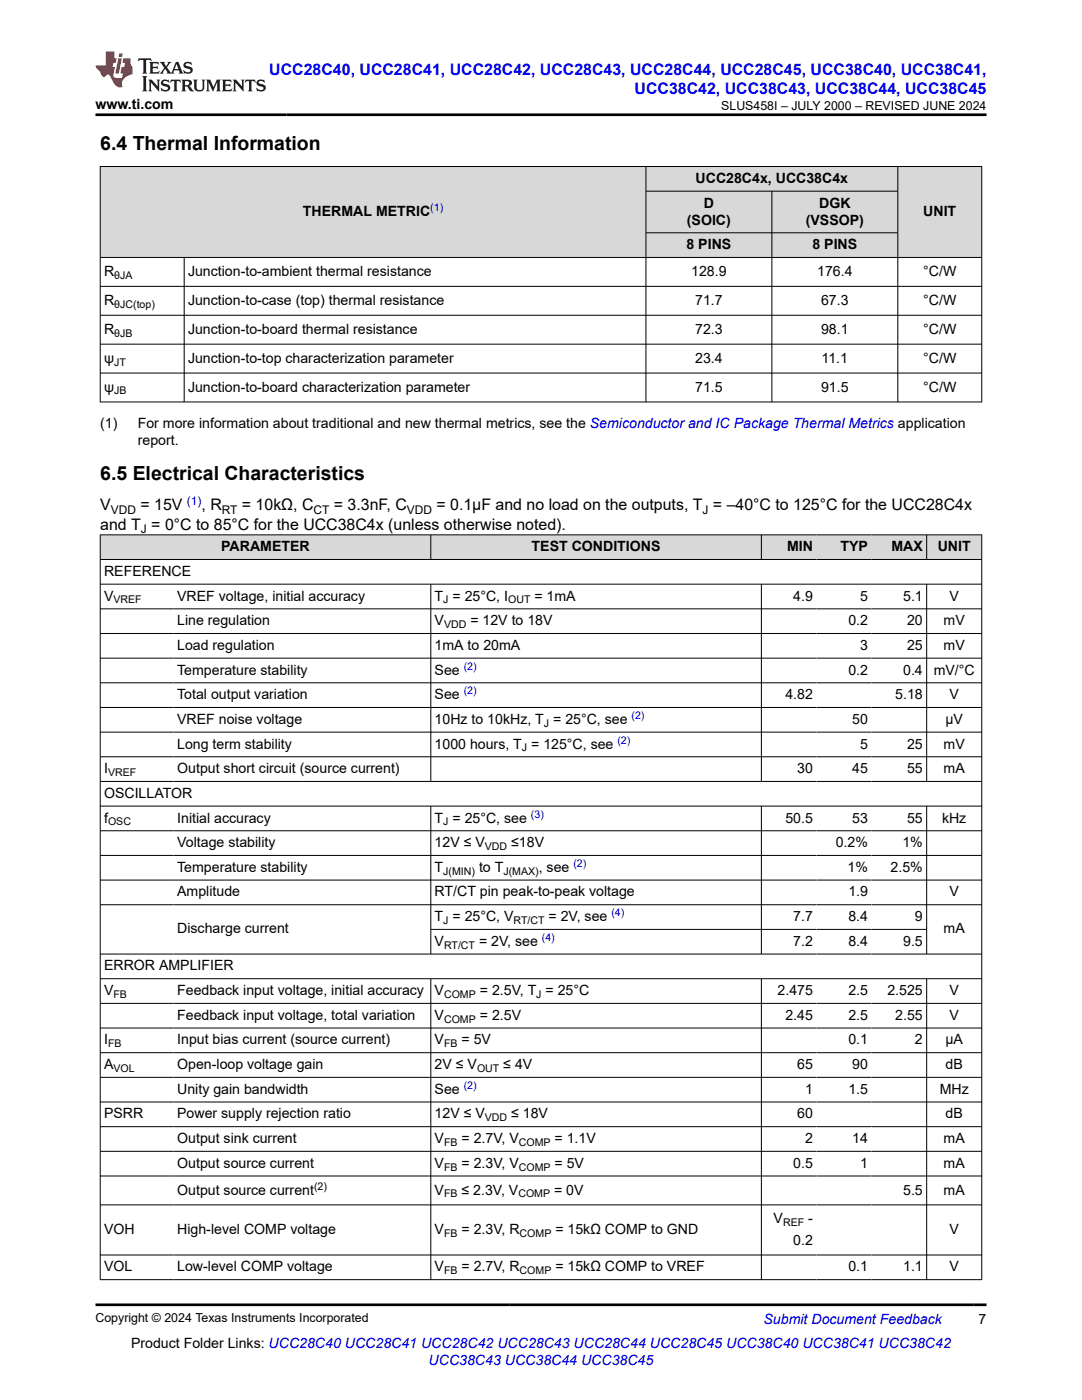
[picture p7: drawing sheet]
<svg xmlns="http://www.w3.org/2000/svg" width="216mm" height="279mm" viewBox="0 0 216 279" stroke-linecap="round" stroke-linejoin="round" font-family="sans-serif">
<defs><g id="words">
<g font-size="3.9">
<text x="20" y="29.9">6.4 Thermal Information</text>
<text x="20" y="95.7">6.5 Electrical Characteristics</text>
</g>
<g font-size="3.2" fill="#00f">
<text x="53.7" y="14.9">UCC28C40, UCC28C41, UCC28C42, UCC28C43, UCC28C44, UCC28C45, UCC38C40, UCC38C41,</text>
<text x="126.6" y="18.7">UCC38C42, UCC38C43, UCC38C44, UCC38C45</text>
</g>
<g font-size="3.2">
<text x="20" y="101.9">V</text>
<text x="28" y="101.9">= 15V</text>
<text x="40.2" y="101.9">, R</text>
<text x="48.3" y="101.9">= 10kΩ, C</text>
<text x="66.6" y="101.9">= 3.3nF, C</text>
<text x="87.1" y="101.9">= 0.1µF and no load on the outputs, T = –40°C to 125°C for the UCC28C4x</text>
<text x="20" y="105.7">and T = 0°C to 85°C for the UCC38C4x (unless otherwise noted).</text>
</g>
<g font-size="2.8">
<text x="19" y="21.8">www.ti.com</text>
<text x="138.8" y="36.5">UCC28C4x, UCC38C4x</text>
<text x="140.4" y="41.4">D</text>
<text x="163.4" y="41.4">DGK</text>
<text x="60.5" y="43.1">THERMAL METRIC</text>
<text x="137.1" y="44.8">(SOIC)</text>
<text x="160.8" y="44.8">(VSSOP)</text>
<text x="184.2" y="43.1">UNIT</text>
<text x="137" y="49.7">8 PINS</text>
<text x="162.1" y="49.7">8 PINS</text>
<text x="20.8" y="55.1">R</text>
<text x="37.5" y="55.1">Junction-to-ambient thermal resistance</text>
<text x="137.9" y="55.1">128.9</text>
<text x="163.1" y="55.1">176.4</text>
<text x="184.2" y="55.1">°C/W</text>
<text x="20.8" y="60.8">R</text>
<text x="37.5" y="60.8">Junction-to-case (top) thermal resistance</text>
<text x="138.7" y="60.8">71.7</text>
<text x="163.8" y="60.8">67.3</text>
<text x="184.2" y="60.8">°C/W</text>
<text x="20.8" y="66.6">R</text>
<text x="37.5" y="66.6">Junction-to-board thermal resistance</text>
<text x="138.7" y="66.6">72.3</text>
<text x="163.8" y="66.6">98.1</text>
<text x="184.2" y="66.6">°C/W</text>
<text x="20.8" y="72.4">ψ</text>
<text x="37.5" y="72.4">Junction-to-top characterization parameter</text>
<text x="138.7" y="72.4">23.4</text>
<text x="163.9" y="72.4">11.1</text>
<text x="184.2" y="72.4">°C/W</text>
<text x="20.8" y="78.2">ψ</text>
<text x="37.5" y="78.2">Junction-to-board characterization parameter</text>
<text x="138.7" y="78.2">71.5</text>
<text x="163.8" y="78.2">91.5</text>
<text x="184.2" y="78.2">°C/W</text>
<text x="20" y="85.4">(1)</text>
<text x="27.5" y="88.8">report.</text>
<text x="27.5" y="85.4">For more information about traditional and new thermal metrics, see the Semiconductor and IC Package Thermal Metrics application</text>
<text x="44.1" y="110">PARAMETER</text>
<text x="106.1" y="110">TEST CONDITIONS</text>
<text x="157" y="110">MIN</text>
<text x="167.7" y="110">TYP</text>
<text x="177.9" y="110">MAX</text>
<text x="187.1" y="110">UNIT</text>
<text x="20.8" y="114.9">REFERENCE</text>
<text x="20.8" y="119.9">V</text>
<text x="35.4" y="119.9">VREF voltage, initial accuracy</text>
<text x="86.7" y="119.9">T = 25°C, I</text>
<text x="106.6" y="119.9">= 1mA</text>
<text x="158.3" y="119.9">4.9</text>
<text x="171.6" y="119.9">5</text>
<text x="180.2" y="119.9">5.1</text>
<text x="189.5" y="119.9">V</text>
<text x="35.4" y="124.8">Line regulation</text>
<text x="86.7" y="124.8">V</text>
<text x="93.9" y="124.8">= 12V to 18V</text>
<text x="169.3" y="124.8">0.2</text>
<text x="181" y="124.8">20</text>
<text x="188.3" y="124.8">mV</text>
<text x="35.4" y="129.7">Load regulation</text>
<text x="86.7" y="129.7">1mA to 20mA</text>
<text x="171.6" y="129.7">3</text>
<text x="181" y="129.7">25</text>
<text x="188.3" y="129.7">mV</text>
<text x="35.4" y="134.6">Temperature stability</text>
<text x="86.7" y="134.6">See</text>
<text x="169.3" y="134.6">0.2</text>
<text x="180.2" y="134.6">0.4</text>
<text x="186.3" y="134.6">mV/°C</text>
<text x="35.4" y="139.5">Total output variation</text>
<text x="86.7" y="139.5">See</text>
<text x="156.7" y="139.5">4.82</text>
<text x="178.6" y="139.5">5.18</text>
<text x="189.5" y="139.5">V</text>
<text x="35.4" y="144.5">VREF noise voltage</text>
<text x="35.4" y="149.4">Long term stability</text>
<text x="86.7" y="144.5">10Hz to 10kHz, T = 25°C, see</text>
<text x="86.7" y="149.4">1000 hours, T = 125°C, see</text>
<text x="170.1" y="144.5">50</text>
<text x="171.6" y="149.4">5</text>
<text x="181" y="149.4">25</text>
<text x="188.3" y="149.4">mV</text>
<text x="188.6" y="144.5">µV</text>
<text x="20.8" y="154.3">I</text>
<text x="35.4" y="154.3">Output short circuit (source current)</text>
<text x="159.1" y="154.3">30</text>
<text x="170.1" y="154.3">45</text>
<text x="181" y="154.3">55</text>
<text x="188.3" y="154.3">mA</text>
<text x="20.8" y="159.2">OSCILLATOR</text>
<text x="20.8" y="164.1">f</text>
<text x="35.4" y="164.1">Initial accuracy</text>
<text x="86.7" y="164.1">T = 25°C, see</text>
<text x="156.7" y="164.1">50.5</text>
<text x="170.1" y="164.1">53</text>
<text x="181" y="164.1">55</text>
<text x="188" y="164.1">kHz</text>
<text x="35.4" y="169.1">Voltage stability</text>
<text x="35.4" y="174">Temperature stability</text>
<text x="86.7" y="169.1">12V ≤ V</text>
<text x="86.7" y="174">T</text>
<text x="95.6" y="174">to T</text>
<text x="102" y="169.1">≤18V</text>
<text x="107.5" y="174">, see</text>
<text x="166.8" y="169.1">0.2%</text>
<text x="169.1" y="174">1%</text>
<text x="177.7" y="174">2.5%</text>
<text x="180.1" y="169.1">1%</text>
<text x="35.4" y="178.9">Amplitude</text>
<text x="86.7" y="178.9">RT/CT pin peak-to-peak voltage</text>
<text x="169.3" y="178.9">1.9</text>
<text x="189.5" y="178.9">V</text>
<text x="86.7" y="183.8">T = 25°C, V</text>
<text x="109.5" y="183.8">= 2V, see</text>
<text x="158.3" y="183.8">7.7</text>
<text x="169.3" y="183.8">8.4</text>
<text x="182.6" y="183.8">9</text>
<text x="35.4" y="186.3">Discharge current</text>
<text x="86.7" y="188.8">V</text>
<text x="95.6" y="188.8">= 2V, see</text>
<text x="158.3" y="188.8">7.2</text>
<text x="169.3" y="188.8">8.4</text>
<text x="180.2" y="188.8">9.5</text>
<text x="188.3" y="186.3">mA</text>
<text x="20.8" y="193.7">ERROR AMPLIFIER</text>
<text x="20.8" y="198.6">V</text>
<text x="35.4" y="198.6">Feedback input voltage, initial accuracy</text>
<text x="35.4" y="203.5">Feedback input voltage, total variation</text>
<text x="86.7" y="198.6">V</text>
<text x="86.7" y="203.5">V</text>
<text x="95.7" y="198.6">= 2.5V, T = 25°C</text>
<text x="95.7" y="203.5">= 2.5V</text>
<text x="155.2" y="198.6">2.475</text>
<text x="156.7" y="203.5">2.45</text>
<text x="169.3" y="198.6">2.5</text>
<text x="169.3" y="203.5">2.5</text>
<text x="177.1" y="198.6">2.525</text>
<text x="178.6" y="203.5">2.55</text>
<text x="189.5" y="198.6">V</text>
<text x="189.5" y="203.5">V</text>
<text x="20.8" y="208.4">I</text>
<text x="35.4" y="208.4">Input bias current (source current)</text>
<text x="86.7" y="208.4">V</text>
<text x="92.1" y="208.4">= 5V</text>
<text x="169.3" y="208.4">0.1</text>
<text x="182.6" y="208.4">2</text>
<text x="188.6" y="208.4">µA</text>
<text x="20.8" y="213.4">A</text>
<text x="35.4" y="213.4">Open-loop voltage gain</text>
<text x="86.7" y="213.4">2V ≤ V</text>
<text x="100.4" y="213.4">≤ 4V</text>
<text x="159.1" y="213.4">65</text>
<text x="170.1" y="213.4">90</text>
<text x="188.7" y="213.4">dB</text>
<text x="35.4" y="218.3">Unity gain bandwidth</text>
<text x="86.7" y="218.3">See</text>
<text x="160.6" y="218.3">1</text>
<text x="169.3" y="218.3">1.5</text>
<text x="187.5" y="218.3">MHz</text>
<text x="20.8" y="223.2">PSRR</text>
<text x="35.4" y="223.2">Power supply rejection ratio</text>
<text x="86.7" y="223.2">12V ≤ V</text>
<text x="102" y="223.2">≤ 18V</text>
<text x="159.1" y="223.2">60</text>
<text x="188.7" y="223.2">dB</text>
<text x="35.4" y="228.1">Output sink current</text>
<text x="35.4" y="233">Output source current</text>
<text x="86.7" y="228.1">V</text>
<text x="86.7" y="233">V</text>
<text x="92.1" y="228.1">= 2.7V, V</text>
<text x="92.1" y="233">= 2.3V, V</text>
<text x="110.7" y="228.1">= 1.1V</text>
<text x="110.7" y="233">= 5V</text>
<text x="158.3" y="233">0.5</text>
<text x="160.6" y="228.1">2</text>
<text x="170.1" y="228.1">14</text>
<text x="171.6" y="233">1</text>
<text x="188.3" y="228.1">mA</text>
<text x="188.3" y="233">mA</text>
<text x="35.4" y="238.4">Output source current</text>
<text x="86.7" y="238.4">V</text>
<text x="92.1" y="238.4">≤ 2.3V, V</text>
<text x="110.6" y="238.4">= 0V</text>
<text x="180.2" y="238.4">5.5</text>
<text x="188.3" y="238.4">mA</text>
<text x="154.4" y="244.2">V</text>
<text x="161.3" y="244.2">-</text>
<text x="20.8" y="246.3">VOH</text>
<text x="35.4" y="246.3">High-level COMP voltage</text>
<text x="86.7" y="246.3">V</text>
<text x="92.1" y="246.3">= 2.3V, R</text>
<text x="110.8" y="246.3">= 15kΩ COMP to GND</text>
<text x="158.3" y="248.4">0.2</text>
<text x="189.5" y="246.3">V</text>
<text x="20.8" y="253.7">VOL</text>
<text x="35.4" y="253.7">Low-level COMP voltage</text>
<text x="86.7" y="253.7">V</text>
<text x="92.1" y="253.7">= 2.7V, R</text>
<text x="110.8" y="253.7">= 15kΩ COMP to VREF</text>
<text x="169.3" y="253.7">0.1</text>
<text x="180.2" y="253.7">1.1</text>
<text x="189.5" y="253.7">V</text>
<text x="26.2" y="269">Product Folder Links: UCC28C40 UCC28C41 UCC28C42 UCC28C43 UCC28C44 UCC28C45 UCC38C40 UCC38C41 UCC38C42</text>
<text x="195.3" y="264.2">7</text>
</g>
<g font-size="2.8" fill="#00f">
<text x="152.4" y="264.2">Submit Document Feedback</text>
<text x="85.5" y="272.4">UCC38C43 UCC38C44 UCC38C45</text>
</g>
<g font-size="2.5">
<text x="143.9" y="21.9">SLUS458I – JULY 2000 – REVISED JUNE 2024</text>
<text x="19" y="263.9">Copyright © 2024 Texas Instruments Incorporated</text>
</g>
<text font-size="2.4" fill="#00f" x="37.3" y="100.8">(1)</text>
<g font-size="2.4">
<text x="22.1" y="102.5">VDD</text>
<text x="28.1" y="106.3">J</text>
<text x="44.3" y="102.5">RT</text>
<text x="62.6" y="102.5">CT</text>
<text x="81.2" y="102.5">VDD</text>
<text x="140.2" y="102.5">J</text>
</g>
<g font-size="2.1" fill="#00f">
<text x="85.9" y="42.2">(1)</text>
<text x="92.5" y="133.7">(2)</text>
<text x="92.5" y="138.6">(2)</text>
<text x="126" y="143.5">(2)</text>
<text x="123.2" y="148.4">(2)</text>
<text x="105.9" y="163.2">(3)</text>
<text x="114.4" y="173.1">(2)</text>
<text x="122" y="182.9">(4)</text>
<text x="108.1" y="187.8">(4)</text>
<text x="92.5" y="217.3">(2)</text>
</g>
<g font-size="2.1">
<text x="22.8" y="55.6">θJA</text>
<text x="22.8" y="61.4">θJC(top)</text>
<text x="22.8" y="67.2">θJB</text>
<text x="22.8" y="72.9">JT</text>
<text x="22.8" y="78.7">JB</text>
<text x="22.6" y="120.4">VREF</text>
<text x="88.5" y="120.4">J</text>
<text x="88.6" y="125.3">VDD</text>
<text x="101.4" y="120.4">OUT</text>
<text x="104.1" y="149.9">J</text>
<text x="108.5" y="145">J</text>
<text x="21.6" y="154.9">VREF</text>
<text x="21.6" y="164.7">OSC</text>
<text x="88.5" y="164.7">J</text>
<text x="96.8" y="169.6">VDD</text>
<text x="88.5" y="174.6">J(MIN)</text>
<text x="100.4" y="174.6">J(MAX)</text>
<text x="88.5" y="184.4">J</text>
<text x="102.5" y="184.4">RT/CT</text>
<text x="88.6" y="189.3">RT/CT</text>
<text x="22.6" y="199.2">FB</text>
<text x="88.6" y="199.2">COMP</text>
<text x="107" y="199.2">J</text>
<text x="21.6" y="209">FB</text>
<text x="88.6" y="204.1">COMP</text>
<text x="88.6" y="209">FB</text>
<text x="22.6" y="213.9">VOL</text>
<text x="95.2" y="213.9">OUT</text>
<text x="96.8" y="223.8">VDD</text>
<text x="88.6" y="228.7">FB</text>
<text x="88.6" y="233.6">FB</text>
<text x="103.5" y="228.7">COMP</text>
<text x="103.5" y="233.6">COMP</text>
<text x="62.7" y="237.5">(2)</text>
<text x="88.6" y="239">FB</text>
<text x="103.4" y="239">COMP</text>
<text x="156.3" y="244.7">REF</text>
<text x="88.6" y="246.8">FB</text>
<text x="103.7" y="246.8">COMP</text>
<text x="88.6" y="254.3">FB</text>
<text x="103.7" y="254.3">COMP</text>
</g>
</g></defs>
<g fill="#d8d8d8">
<path d="M20 33.2h175.9v5h-175.9z" fill-rule="evenodd"/>
<path d="M20.1 33.3h108.7v18h-108.7z" fill-rule="evenodd"/>
<path d="M129 33.3h50.1v4.8h-50.1z" fill-rule="evenodd"/>
<path d="M179.2 33.3h16.6v18h-16.6z" fill-rule="evenodd"/>
<path d="M129 38.2h25v8.2h-25z" fill-rule="evenodd"/>
<path d="M154.1 38.2h25v8.2h-25z" fill-rule="evenodd"/>
<path d="M129 46.5h25v4.8h-25z" fill-rule="evenodd"/>
<path d="M154.1 46.5h25v4.8h-25z" fill-rule="evenodd"/>
</g>
<g fill="none" stroke="#000" stroke-width=".2">
<path d="M19.9 33.2h176.1M20 33.2v47.1M128.9 33.2v47.1M128.9 38.2h50.3M154 38.2v42.1M179.1 33.2v47.1M195.9 33.2v47.1M19.9 51.4h176.1M19.9 57.2h176.1M36.8 51.4v28.9M128.9 46.5h50.3M19.9 62.9h176.1"/>
<path d="M19.9 68.7h176.1M19.9 74.5h176.1M19.9 80.2h176.1"/>
</g>
<g fill="#d8d8d8">
<path d="M20 106.7h175.9v5h-175.9z" fill-rule="evenodd"/>
<path d="M20.1 106.8h65.8v4.8h-65.8z" fill-rule="evenodd"/>
<path d="M86 106.8h65.9v4.8h-65.9z" fill-rule="evenodd"/>
<path d="M152 106.8h10.9v4.8h-10.9z" fill-rule="evenodd"/>
<path d="M162.9 106.8h11v4.8h-11z" fill-rule="evenodd"/>
<path d="M173.9 106.8h10.9v4.8h-10.9z" fill-rule="evenodd"/>
<path d="M185 106.8h10.8v4.8h-10.8z" fill-rule="evenodd"/>
</g>
<g fill="none" stroke="#000" stroke-width=".2">
<path d="M19.9 106.7h176.1M19.9 111.7h176.1M19.9 116.6h176.1M20 106.7v148.7M86 106.7v5M86 116.6v39.4M151.9 106.7v5M151.9 116.6v39.4M184.9 106.7v5M184.9 116.6v39.4M195.9 106.7v148.7M19.9 121.5h176.1"/>
<path d="M19.9 126.4h176.1M19.9 131.3h176.1M19.9 136.3h176.1M19.9 141.2h176.1M19.9 146.1h176.1M19.9 151h176.1M19.9 156h176.1M19.9 160.9h176.1M19.9 165.8h176.1M19.9 170.7h176.1M19.9 175.6h176.1M86 160.9v29.6"/>
<path d="M151.9 160.9v29.6M184.9 160.9v29.6M19.9 180.6h176.1M19.9 190.4h176.1M19.9 195.3h176.1M86 195.3v60.1M86 185.5h99M151.9 195.3v60.1M184.9 195.3v60.1M19.9 200.2h176.1M19.9 205.2h176.1M19.9 210.1h176.1"/>
<path d="M19.9 215h176.1M19.9 219.9h176.1M19.9 224.9h176.1M19.9 229.8h176.1M19.9 234.7h176.1M19.9 240.5h176.1M19.9 250.5h176.1M19.9 255.4h176.1"/>
</g>
<path d="M27.7 11.6l-.2 .6 .5-.2h.6v.1v2.2l-.2 .4h1l-.2-.4v-2.2v-.1h.5l.5 .2-.1-.6zM29.8 12.4l.2 .3v1.6l-.2 .4h1.9l.1-.6a1.08 1.08 0 0 1-1.3 .2v-.7h.6l.4 .2v-.7l-.4 .2h-.6v-.5l.2-.2a1 1 0 0 1 1 .3l-.1-.5zM31.8 12.4l1 1.1-1 1.2h.9l-.2-.2 .4-.8 .5 .8-.2 .2h1.6l-.2-.2 .1-.5h1l.1 .5-.1 .2h.9l-.2-.4-.8-1.9h-.5l-1 2.1-.8-1.1 .9-1h-.8l.2 .2-.5 .6-.3-.6 .1-.2zM35.2 12.8l.4 1h-.8zM36.8 12.5a.65 .65 0 0 0-.2 .7 .65 .65 0 0 0 .6 .5l.7 .1 .1 .3a.79 .79 0 0 1-.7 .4 .79 .79 0 0 1-.7-.5l.1 .7 .2-.1a.93 .93 0 0 0 1.1 0 .93 .93 0 0 0 .4-.9 1.46 1.46 0 0 0-1.2-.6l-.1-.3a1.09 1.09 0 0 1 1.2 .2l-.2-.6-.1 .1-.6-.2zM28.4 15.2l.2 .4v2.2l-.2 .4h1l-.2-.4v-2.2l.2-.4zM29.6 15.9l.2 .4v1.5l-.2 .4h.8l-.3-.4v-1.3l1.7 1.8v-2l.2-.4h-.8l.2 .2 .1 1.1-1.2-1.3zM32.3 16a.65 .65 0 0 0-.2 .8 .65 .65 0 0 0 .7 .4l.6 .2 .1 .2a.79 .79 0 0 1-.7 .4 .79 .79 0 0 1-.7-.5l.1 .7 .2-.1a.93 .93 0 0 0 1.1 .1 .93 .93 0 0 0 .4-1 1.46 1.46 0 0 0-1.2-.5l-.1-.4a1.09 1.09 0 0 1 1.2 .2l-.2-.6-.1 .1-.6-.1zM34.1 15.9l-.1 .6a.63 .63 0 0 1 .7-.3l.1 1.6-.3 .4h1l-.2-.4v-1.6a.66 .66 0 0 1 .8 .3l-.1-.6zM36.2 15.9l.2 .4v1.5l-.2 .4h.9l-.2-.2v-.7h.5l.1 .2a.79 .79 0 0 0 1.2 .6l-1-.9a.61 .61 0 0 0 .6-.6 .61 .61 0 0 0-.5-.7zM36.9 16.2h.2a.47 .47 0 0 1 .5 .1 .47 .47 0 0 1 .1 .5l-.2 .1-.6 .1zM38.5 15.9l.2 .2a2.27 2.27 0 0 0 .4 2 1.04 1.04 0 0 0 1.7-.7v-1.3l.2-.2h-.8l.2 .4v1.1a.6 .6 0 0 1-.6 .6 .6 .6 0 0 1-.6-.6v-1.1l.3-.4zM41.1 15.9l.2 .4v1.5l-.2 .4h.7l-.2-.4v-1.4l.9 1.9 .8-1.9v1.4l-.2 .4h1l-.3-.4v-1.5l.3-.4h-.8l-.7 1.5-.7-1.5zM44.3 15.9l.2 .4v1.5l-.2 .4h1.9l.1-.6a1.09 1.09 0 0 1-1.3 .2v-.7h.6l.4 .2v-.6l-.4 .2h-.6v-.6l.2-.1a1.01 1.01 0 0 1 1 .3l-.1-.6zM46.4 15.9l.3 .4v1.5l-.3 .4h.8l-.2-.4v-1.3l1.6 1.8v-2l.2-.4h-.7l.2 .2v1.1l-1.2-1.3zM49 15.9l-.1 .6a.63 .63 0 0 1 .8-.3v1.6l-.3 .4h1l-.2-.4v-1.6a.66 .66 0 0 1 .8 .3l-.1-.6zM51.4 16a.65 .65 0 0 0-.2 .8 .65 .65 0 0 0 .6 .4l.6 .2 .2 .2a.79 .79 0 0 1-.8 .4 .79 .79 0 0 1-.6-.5l.1 .7 .2-.1a.93 .93 0 0 0 1 .1 .93 .93 0 0 0 .5-1 1.46 1.46 0 0 0-1.3-.5l-.1-.4a1.09 1.09 0 0 1 1.3 .2l-.2-.6-.2 .1-.5-.1z" fill="#231f20"/>
<path d="M21.1 10.3v2.7h-2.1l.1 .4 .9 1a.95 .95 0 0 0 .9 .9 .59 .59 0 0 1 .6-.4 .59 .59 0 0 1 .5 .3l.4 .8a1.59 1.59 0 0 0 2.1 1.4 1.61 1.61 0 0 1 1-2.3l1-.3-.1-1.5a1.59 1.59 0 0 1-.4-1.7h-1.4l-.2 .9h.5l-.1 .9h-.5l-.2 .9v.3l.4 .1-.2 .9h-.6a.73 .73 0 0 1-1.1-.7l.3-1.5h-.5l.2-.9h.5l.2-.9h-.5v-1.3zM23.6 11.6l-.6 3.1h.7l.6-3.1zM23.8 10.7l-.1 .6h.7l.1-.6z" fill="#ed1c24"/>
<path d="M19 22.9h177.8M19 260.4h177.8" fill="none" stroke="#000" stroke-width=".53"/>
<use href="#words"/>
</svg>
